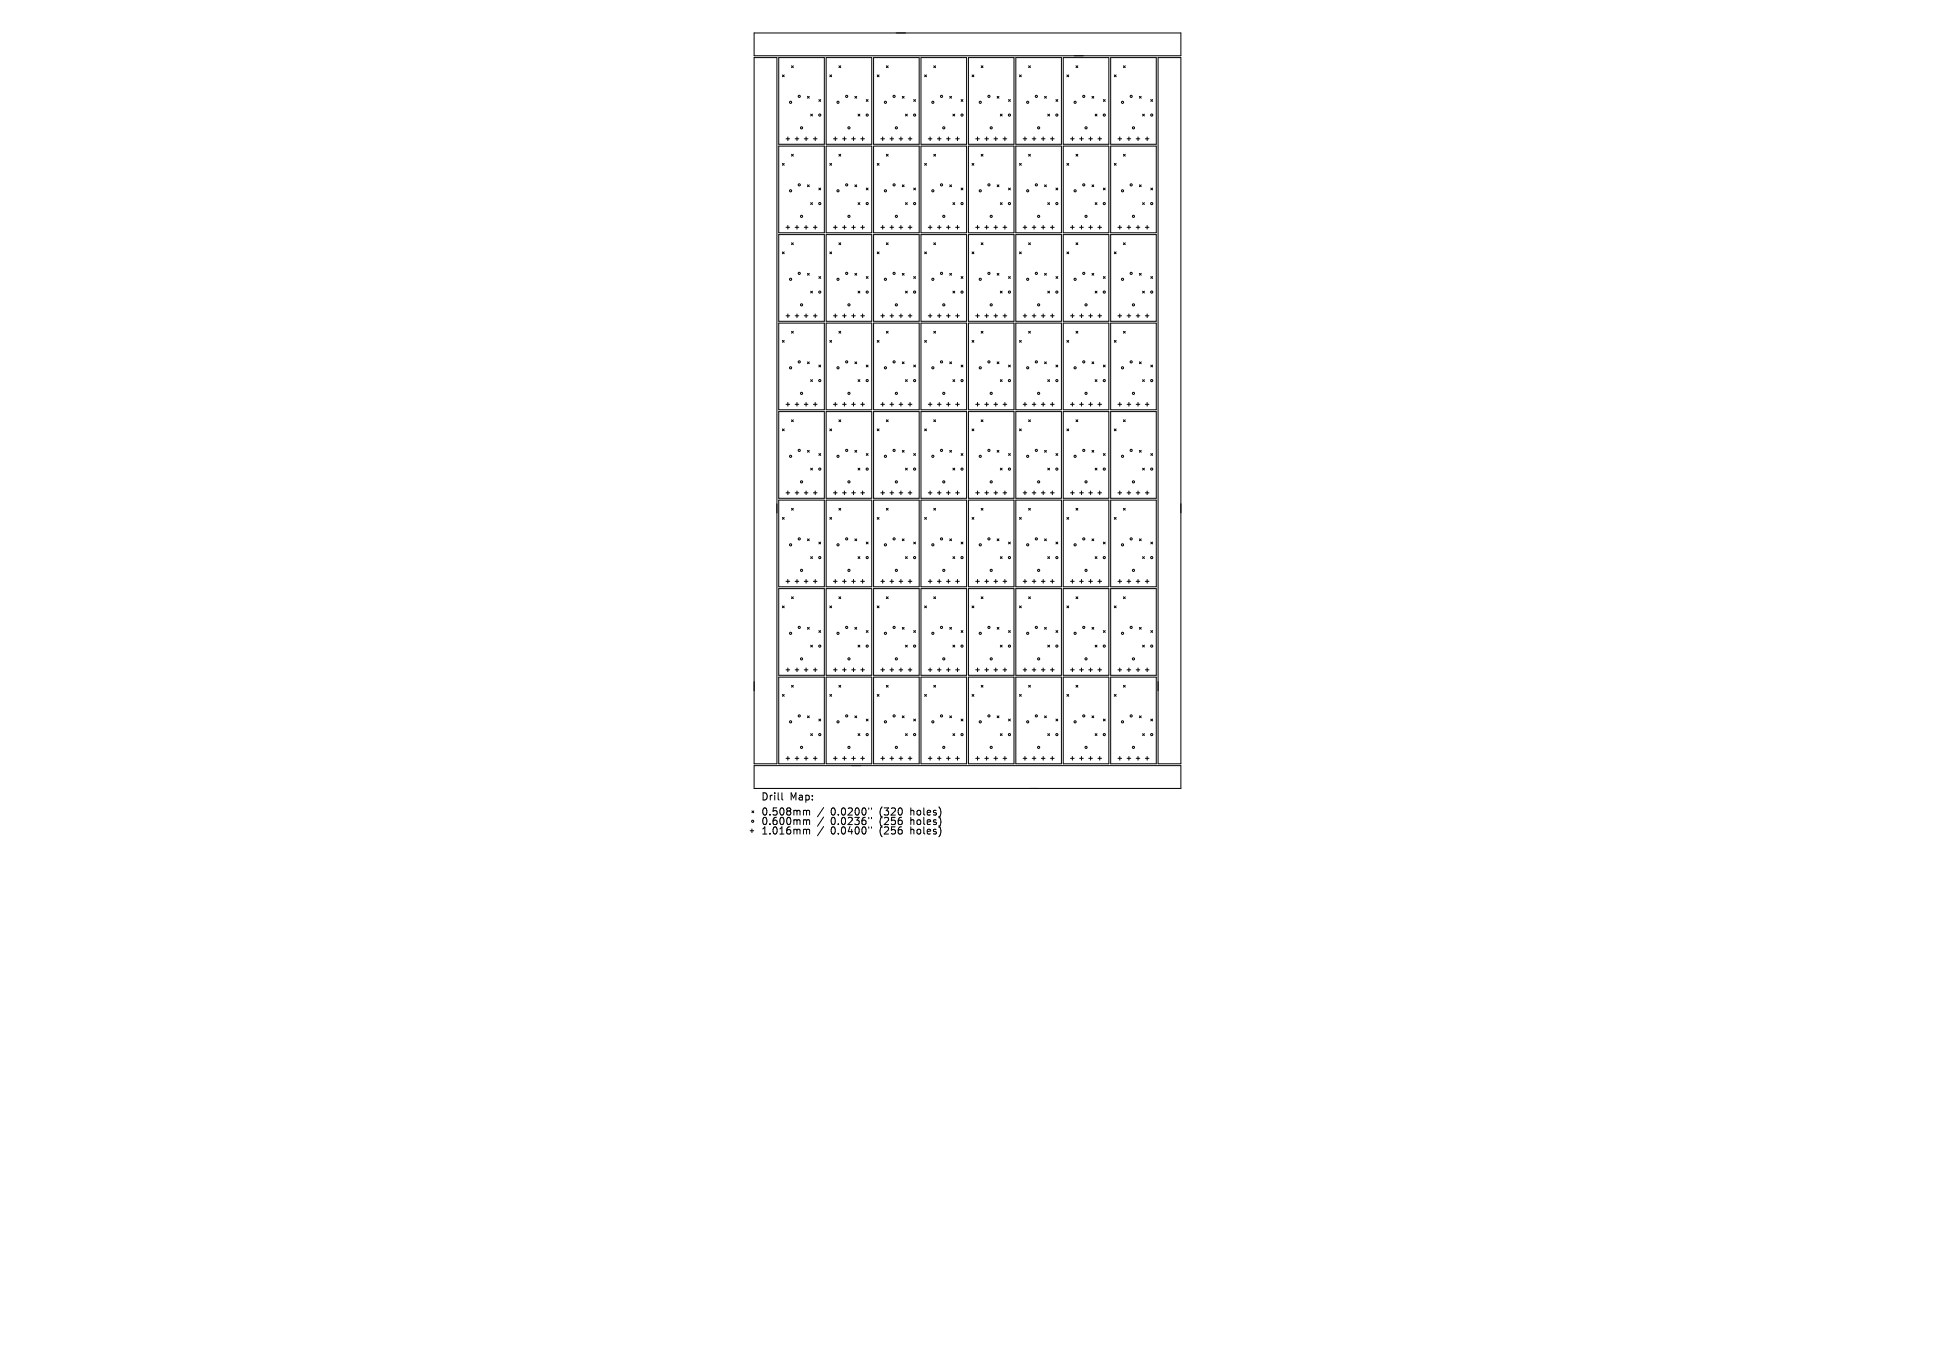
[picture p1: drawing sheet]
<svg xmlns="http://www.w3.org/2000/svg" width="297mm" height="210mm" viewBox="0 0 297 210" stroke-linecap="round" stroke-linejoin="round" font-family="sans-serif">
<defs><g id="words">
<g font-size="1.5">
<text x="116.8" y="122.9">Drill</text>
<text x="116.8" y="125.2">0.508mm</text>
<text x="121.2" y="122.9">Map:</text>
<text x="127.5" y="125.2">0.0200&quot;</text>
<text x="135.1" y="125.2">(320</text>
<text x="139.9" y="125.2">holes)</text>
<text x="116.8" y="126.7">0.600mm</text>
<text x="116.8" y="128.2">1.016mm</text>
<text x="127.5" y="126.7">0.0236&quot;</text>
<text x="127.5" y="128.2">0.0400&quot;</text>
<text x="135.1" y="126.7">(256</text>
<text x="135.1" y="128.2">(256</text>
<text x="139.9" y="126.7">holes)</text>
<text x="139.9" y="128.2">holes)</text>
</g>
</g></defs>
<g fill="none" stroke="#000" stroke-width=".15">
<path d="M115.7 8.8h3.5v108.4h-3.5zM115.7 5.1h65.6v3.5h-65.6zM119.5 8.8h7v13.3h-7zM120.1 11.5l.3 .3M120.4 11.5l-.3 .3M121.5 10.1l.3 .3M121.8 10.1l-.3 .3M123.9 14.8l.3 .3M124.2 14.8l-.3 .3M124.4 17.5l.3 .3M124.7 17.5l-.3 .3M125.7 15.3l.3 .3"/>
<path d="M126 15.3l-.3 .3M126.8 8.8h7v13.3h-7zM127.4 11.5l.2 .3M127.6 11.5l-.2 .3M128.8 10.1l.2 .3M129 10.1l-.2 .3M131.2 14.8l.3 .3M131.5 14.8l-.3 .3M131.7 17.5l.3 .3M132 17.5l-.3 .3M133 15.3l.2 .3M133.2 15.3l-.2 .3"/>
<path d="M134.1 8.8h7v13.3h-7zM134.6 11.5l.3 .3M134.9 11.5l-.3 .3M136 10.1l.3 .3M136.3 10.1l-.3 .3M138.5 14.8l.3 .3M138.8 14.8l-.3 .3M139 17.5l.3 .3M139.3 17.5l-.3 .3M140.2 15.3l.3 .3M140.5 15.3l-.3 .3M141.4 8.8h7v13.3h-7z"/>
<path d="M141.9 11.5l.3 .3M142.2 11.5l-.3 .3M143.3 10.1l.3 .3M143.6 10.1l-.3 .3M145.8 14.8l.3 .3M146.1 14.8l-.3 .3M146.3 17.5l.2 .3M146.5 17.5l-.2 .3M147.5 15.3l.3 .3M147.8 15.3l-.3 .3M148.6 8.8h7v13.3h-7zM149.2 11.5l.3 .3"/>
<path d="M149.5 11.5l-.3 .3M150.6 10.1l.3 .3M150.9 10.1l-.3 .3M153 14.8l.3 .3M153.3 14.8l-.3 .3M153.5 17.5l.3 .3M153.8 17.5l-.3 .3M154.8 15.3l.3 .3M155.1 15.3l-.3 .3M155.9 8.8h7v13.3h-7zM156.5 11.5l.3 .3M156.8 11.5l-.3 .3"/>
<path d="M157.9 10.1l.3 .3M158.2 10.1l-.3 .3M160.3 14.8l.3 .3M160.6 14.8l-.3 .3M160.8 17.5l.3 .3M161.1 17.5l-.3 .3M162.1 15.3l.3 .3M162.4 15.3l-.3 .3M163.2 8.8h7v13.3h-7zM163.8 11.5l.2 .3M164 11.5l-.2 .3M165.2 10.1l.2 .3"/>
<path d="M165.4 10.1l-.2 .3M167.6 14.8l.3 .3M167.9 14.8l-.3 .3M168.1 17.5l.3 .3M168.4 17.5l-.3 .3M169.4 15.3l.2 .3M169.6 15.3l-.2 .3M170.5 8.8h7v13.3h-7zM171 11.5l.3 .3M171.3 11.5l-.3 .3M172.4 10.1l.3 .3M172.7 10.1l-.3 .3"/>
<path d="M174.9 14.8l.3 .3M175.2 14.8l-.3 .3M175.4 17.5l.3 .3M175.7 17.5l-.3 .3M176.6 15.3l.3 .3M176.9 15.3l-.3 .3M177.8 8.8h3.5v108.4h-3.5zM119.5 36h7v13.3h-7zM119.5 22.4h7v13.3h-7zM120.1 25.1l.3 .3M120.1 38.6l.3 .3M120.4 25.1l-.3 .3"/>
<path d="M120.4 38.6l-.3 .3M120.6 21.3h.6M120.6 34.9h.6M120.9 21v.6M120.9 34.6v.5M121.5 23.7l.3 .3M121.5 37.2l.3 .3M121.8 23.7l-.3 .3M121.8 37.2l-.3 .3M122 21.3h.6M122 34.9h.6M122.3 21v.6"/>
<path d="M122.3 34.6v.5M123.4 21.3h.6M123.4 34.9h.6M123.7 21v.6M123.7 34.6v.5M123.9 28.4l.3 .2M124.2 28.4l-.3 .2M124.4 31.1l.3 .3M124.7 31.1l-.3 .3M124.8 21.3h.6M124.8 34.9h.6M125.1 21v.6"/>
<path d="M125.1 34.6v.5M125.7 28.9l.3 .2M126 28.9l-.3 .2M126.8 36h7v13.3h-7zM126.8 22.4h7v13.3h-7zM127.4 25.1l.2 .3M127.4 38.6l.2 .3M127.6 25.1l-.2 .3M127.6 38.6l-.2 .3M127.9 21.3h.6M127.9 34.9h.6M128.2 21v.6"/>
<path d="M128.2 34.6v.5M128.8 23.7l.2 .3M128.8 37.2l.2 .3M129 23.7l-.2 .3M129 37.2l-.2 .3M129.3 21.3h.6M129.3 34.9h.6M129.6 21v.6M129.6 34.6v.5M130.7 21.3h.6M130.7 34.9h.6M131 21v.6"/>
<path d="M131 34.6v.5M131.2 28.4l.3 .2M131.5 28.4l-.3 .2M131.7 31.1l.3 .3M132 31.1l-.3 .3M132.1 21.3h.6M132.1 34.9h.6M132.4 21v.6M132.4 34.6v.5M133 28.9l.2 .2M133.2 28.9l-.2 .2M134.1 36h7v13.3h-7z"/>
<path d="M134.1 22.4h7v13.3h-7zM134.6 25.1l.3 .3M134.6 38.6l.3 .3M134.9 25.1l-.3 .3M134.9 38.6l-.3 .3M135.2 21.3h.6M135.2 34.9h.6M135.5 21v.6M135.5 34.6v.5M136 23.7l.3 .3M136 37.2l.3 .3M136.3 23.7l-.3 .3"/>
<path d="M136.3 37.2l-.3 .3M136.6 21.3h.6M136.6 34.9h.6M136.9 21v.6M136.9 34.6v.5M138 21.3h.6M138 34.9h.6M138.3 21v.6M138.3 34.6v.5M138.5 28.4l.3 .2M138.8 28.4l-.3 .2M139 31.1l.3 .3"/>
<path d="M139.3 31.1l-.3 .3M139.4 21.3h.6M139.4 34.9h.6M139.7 21v.6M139.7 34.6v.5M140.2 28.9l.3 .2M140.5 28.9l-.3 .2M141.4 22.4h7v13.3h-7zM141.4 36h7v13.3h-7zM141.9 25.1l.3 .3M141.9 38.6l.3 .3M142.2 25.1l-.3 .3"/>
<path d="M142.2 38.6l-.3 .3M142.5 21.3h.5M142.5 34.9h.5M142.8 21v.6M142.8 34.6v.5M143.3 23.7l.3 .3M143.3 37.2l.3 .3M143.6 23.7l-.3 .3M143.6 37.2l-.3 .3M143.9 21.3h.5M143.9 34.9h.5M144.2 21v.6"/>
<path d="M144.2 34.6v.5M145.3 21.3h.5M145.3 34.9h.5M145.6 21v.6M145.6 34.6v.5M145.8 28.4l.3 .2M146.1 28.4l-.3 .2M146.3 31.1l.2 .3M146.5 31.1l-.2 .3M146.7 21.3h.5M146.7 34.9h.5M147 21v.6"/>
<path d="M147 34.6v.5M147.5 28.9l.3 .2M147.8 28.9l-.3 .2M148.6 36h7v13.3h-7zM148.6 22.4h7v13.3h-7zM149.2 25.1l.3 .3M149.2 38.6l.3 .3M149.5 25.1l-.3 .3M149.5 38.6l-.3 .3M149.8 21.3h.5M149.8 34.9h.5M150 21v.6"/>
<path d="M150 34.6v.5M150.6 23.7l.3 .3M150.6 37.2l.3 .3M150.9 23.7l-.3 .3M150.9 37.2l-.3 .3M151.2 21.3h.5M151.2 34.9h.5M151.4 21v.6M151.4 34.6v.5M152.6 21.3h.5M152.6 34.9h.5M152.8 21v.6"/>
<path d="M152.8 34.6v.5M153 28.4l.3 .2M153.3 28.4l-.3 .2M153.5 31.1l.3 .3M153.8 31.1l-.3 .3M154 21.3h.5M154 34.9h.5M154.2 21v.6M154.2 34.6v.5M154.8 28.9l.3 .2M155.1 28.9l-.3 .2M155.9 22.4h7v13.3h-7z"/>
<path d="M155.9 36h7v13.3h-7zM156.5 25.1l.3 .3M156.5 38.6l.3 .3M156.8 25.1l-.3 .3M156.8 38.6l-.3 .3M157 21.3h.6M157 34.9h.6M157.3 21v.6M157.3 34.6v.5M157.9 23.7l.3 .3M157.9 37.2l.3 .3M158.2 23.7l-.3 .3"/>
<path d="M158.2 37.2l-.3 .3M158.4 21.3h.6M158.4 34.9h.6M158.7 21v.6M158.7 34.6v.5M159.8 21.3h.6M159.8 34.9h.6M160.1 21v.6M160.1 34.6v.5M160.3 28.4l.3 .2M160.6 28.4l-.3 .2M160.8 31.1l.3 .3"/>
<path d="M161.1 31.1l-.3 .3M161.2 21.3h.6M161.2 34.9h.6M161.5 21v.6M161.5 34.6v.5M162.1 28.9l.3 .2M162.4 28.9l-.3 .2M163.2 36h7v13.3h-7zM163.2 22.4h7v13.3h-7zM163.8 25.1l.2 .3M163.8 38.6l.2 .3M164 25.1l-.2 .3"/>
<path d="M164 38.6l-.2 .3M164.3 21.3h.6M164.3 34.9h.6M164.6 21v.6M164.6 34.6v.5M165.2 23.7l.2 .3M165.2 37.2l.2 .3M165.4 23.7l-.2 .3M165.4 37.2l-.2 .3M165.7 21.3h.6M165.7 34.9h.6M166 21v.6"/>
<path d="M166 34.6v.5M167.1 21.3h.6M167.1 34.9h.6M167.4 21v.6M167.4 34.6v.5M167.6 28.4l.3 .2M167.9 28.4l-.3 .2M168.1 31.1l.3 .3M168.4 31.1l-.3 .3M168.5 21.3h.6M168.5 34.9h.6M168.8 21v.6"/>
<path d="M168.8 34.6v.5M169.4 28.9l.2 .2M169.6 28.9l-.2 .2M170.5 36h7v13.3h-7zM170.5 22.4h7v13.3h-7zM171 25.1l.3 .3M171 38.6l.3 .3M171.3 25.1l-.3 .3M171.3 38.6l-.3 .3M171.6 21.3h.6M171.6 34.9h.6M171.9 21v.6"/>
<path d="M171.9 34.6v.5M172.4 23.7l.3 .3M172.4 37.2l.3 .3M172.7 23.7l-.3 .3M172.7 37.2l-.3 .3M173 21.3h.6M173 34.9h.6M173.3 21v.6M173.3 34.6v.5M174.4 21.3h.6M174.4 34.9h.6M174.7 21v.6"/>
<path d="M174.7 34.6v.5M174.9 28.4l.3 .2M175.2 28.4l-.3 .2M175.4 31.1l.3 .3M175.7 31.1l-.3 .3M175.8 21.3h.6M175.8 34.9h.6M176.1 21v.6M176.1 34.6v.5M176.6 28.9l.3 .2M176.9 28.9l-.3 .2M119.5 49.6h7v13.3h-7z"/>
<path d="M120.1 52.2l.3 .3M120.4 52.2l-.3 .3M120.6 48.4h.6M120.9 48.2v.5M121.5 50.8l.3 .3M121.8 50.8l-.3 .3M122 48.4h.6M122.3 48.2v.5M123.4 48.4h.6M123.7 48.2v.5M123.9 41.9l.3 .3M123.9 55.5l.3 .3"/>
<path d="M124.2 41.9l-.3 .3M124.2 55.5l-.3 .3M124.4 44.7l.3 .2M124.4 58.2l.3 .3M124.7 44.7l-.3 .2M124.7 58.2l-.3 .3M124.8 48.4h.6M125.1 48.2v.5M125.7 42.4l.3 .3M125.7 56l.3 .3M126 42.4l-.3 .3M126 56l-.3 .3"/>
<path d="M126.8 49.6h7v13.3h-7zM127.4 52.2l.2 .3M127.6 52.2l-.2 .3M127.9 48.4h.6M128.2 48.2v.5M128.8 50.8l.2 .3M129 50.8l-.2 .3M129.3 48.4h.6M129.6 48.2v.5M130.7 48.4h.6M131 48.2v.5M131.2 41.9l.3 .3"/>
<path d="M131.2 55.5l.3 .3M131.5 41.9l-.3 .3M131.5 55.5l-.3 .3M131.7 44.7l.3 .2M131.7 58.2l.3 .3M132 44.7l-.3 .2M132 58.2l-.3 .3M132.1 48.4h.6M132.4 48.2v.5M133 42.4l.2 .3M133 56l.2 .3M133.2 42.4l-.2 .3"/>
<path d="M133.2 56l-.2 .3M134.1 49.6h7v13.3h-7zM134.6 52.2l.3 .3M134.9 52.2l-.3 .3M135.2 48.4h.6M135.5 48.2v.5M136 50.8l.3 .3M136.3 50.8l-.3 .3M136.6 48.4h.6M136.9 48.2v.5M138 48.4h.6M138.3 48.2v.5"/>
<path d="M138.5 41.9l.3 .3M138.5 55.5l.3 .3M138.8 41.9l-.3 .3M138.8 55.5l-.3 .3M139 44.7l.3 .2M139 58.2l.3 .3M139.3 44.7l-.3 .2M139.3 58.2l-.3 .3M139.4 48.4h.6M139.7 48.2v.5M140.2 42.4l.3 .3M140.2 56l.3 .3"/>
<path d="M140.5 42.4l-.3 .3M140.5 56l-.3 .3M141.4 49.6h7v13.3h-7zM141.9 52.2l.3 .3M142.2 52.2l-.3 .3M142.5 48.4h.5M142.8 48.2v.5M143.3 50.8l.3 .3M143.6 50.8l-.3 .3M143.9 48.4h.5M144.2 48.2v.5M145.3 48.4h.5"/>
<path d="M145.6 48.2v.5M145.8 41.9l.3 .3M145.8 55.5l.3 .3M146.1 41.9l-.3 .3M146.1 55.5l-.3 .3M146.3 44.7l.2 .2M146.3 58.2l.2 .3M146.5 44.7l-.2 .2M146.5 58.2l-.2 .3M146.7 48.4h.5M147 48.2v.5M147.5 42.4l.3 .3"/>
<path d="M147.5 56l.3 .3M147.8 42.4l-.3 .3M147.8 56l-.3 .3M148.6 49.6h7v13.3h-7zM149.2 52.2l.3 .3M149.5 52.2l-.3 .3M149.8 48.4h.5M150 48.2v.5M150.6 50.8l.3 .3M150.9 50.8l-.3 .3M151.2 48.4h.5M151.4 48.2v.5"/>
<path d="M152.6 48.4h.5M152.8 48.2v.5M153 41.9l.3 .3M153 55.5l.3 .3M153.3 41.9l-.3 .3M153.3 55.5l-.3 .3M153.5 44.7l.3 .2M153.5 58.2l.3 .3M153.8 44.7l-.3 .2M153.8 58.2l-.3 .3M154 48.4h.5M154.2 48.2v.5"/>
<path d="M154.8 42.4l.3 .3M154.8 56l.3 .3M155.1 42.4l-.3 .3M155.1 56l-.3 .3M155.9 49.6h7v13.3h-7zM156.5 52.2l.3 .3M156.8 52.2l-.3 .3M157 48.4h.6M157.3 48.2v.5M157.9 50.8l.3 .3M158.2 50.8l-.3 .3M158.4 48.4h.6"/>
<path d="M158.7 48.2v.5M159.8 48.4h.6M160.1 48.2v.5M160.3 41.9l.3 .3M160.3 55.5l.3 .3M160.6 41.9l-.3 .3M160.6 55.5l-.3 .3M160.8 44.7l.3 .2M160.8 58.2l.3 .3M161.1 44.7l-.3 .2M161.1 58.2l-.3 .3M161.2 48.4h.6"/>
<path d="M161.5 48.2v.5M162.1 42.4l.3 .3M162.1 56l.3 .3M162.4 42.4l-.3 .3M162.4 56l-.3 .3M163.2 49.6h7v13.3h-7zM163.8 52.2l.2 .3M164 52.2l-.2 .3M164.3 48.4h.6M164.6 48.2v.5M165.2 50.8l.2 .3M165.4 50.8l-.2 .3"/>
<path d="M165.7 48.4h.6M166 48.2v.5M167.1 48.4h.6M167.4 48.2v.5M167.6 41.9l.3 .3M167.6 55.5l.3 .3M167.9 41.9l-.3 .3M167.9 55.5l-.3 .3M168.1 44.7l.3 .2M168.1 58.2l.3 .3M168.4 44.7l-.3 .2M168.4 58.2l-.3 .3"/>
<path d="M168.5 48.4h.6M168.8 48.2v.5M169.4 42.4l.2 .3M169.4 56l.2 .3M169.6 42.4l-.2 .3M169.6 56l-.2 .3M170.5 49.6h7v13.3h-7zM171 52.2l.3 .3M171.3 52.2l-.3 .3M171.6 48.4h.6M171.9 48.2v.5M172.4 50.8l.3 .3"/>
<path d="M172.7 50.8l-.3 .3M173 48.4h.6M173.3 48.2v.5M174.4 48.4h.6M174.7 48.2v.5M174.9 41.9l.3 .3M174.9 55.5l.3 .3M175.2 41.9l-.3 .3M175.2 55.5l-.3 .3M175.4 44.7l.3 .2M175.4 58.2l.3 .3M175.7 44.7l-.3 .2"/>
<path d="M175.7 58.2l-.3 .3M175.8 48.4h.6M176.1 48.2v.5M176.6 42.4l.3 .3M176.6 56l.3 .3M176.9 42.4l-.3 .3M176.9 56l-.3 .3M119.5 63.1h7v13.3h-7zM119.5 76.7h7v13.3h-7zM120.1 65.8l.3 .3M120.1 79.4l.3 .3M120.4 65.8l-.3 .3"/>
<path d="M120.4 79.4l-.3 .3M120.6 62h.6M120.6 75.6h.6M120.9 61.7v.6M120.9 75.3v.6M121.5 64.4l.3 .3M121.5 78l.3 .3M121.8 64.4l-.3 .3M121.8 78l-.3 .3M122 62h.6M122 75.6h.6M122.3 61.7v.6"/>
<path d="M122.3 75.3v.6M123.4 62h.6M123.4 75.6h.6M123.7 61.7v.6M123.7 75.3v.6M123.9 69.1l.3 .3M124.2 69.1l-.3 .3M124.4 71.8l.3 .3M124.7 71.8l-.3 .3M124.8 62h.6M124.8 75.6h.6M125.1 61.7v.6"/>
<path d="M125.1 75.3v.6M125.7 69.6l.3 .3M126 69.6l-.3 .3M126.8 63.1h7v13.3h-7zM126.8 76.7h7v13.3h-7zM127.4 65.8l.2 .3M127.4 79.4l.2 .3M127.6 65.8l-.2 .3M127.6 79.4l-.2 .3M127.9 62h.6M127.9 75.6h.6M128.2 61.7v.6"/>
<path d="M128.2 75.3v.6M128.8 64.4l.2 .3M128.8 78l.2 .3M129 64.4l-.2 .3M129 78l-.2 .3M129.3 62h.6M129.3 75.6h.6M129.6 61.7v.6M129.6 75.3v.6M130.7 62h.6M130.7 75.6h.6M131 61.7v.6"/>
<path d="M131 75.3v.6M131.2 69.1l.3 .3M131.5 69.1l-.3 .3M131.7 71.8l.3 .3M132 71.8l-.3 .3M132.1 62h.6M132.1 75.6h.6M132.4 61.7v.6M132.4 75.3v.6M133 69.6l.2 .3M133.2 69.6l-.2 .3M134.1 63.1h7v13.3h-7z"/>
<path d="M134.1 76.7h7v13.3h-7zM134.6 65.8l.3 .3M134.6 79.4l.3 .3M134.9 65.8l-.3 .3M134.9 79.4l-.3 .3M135.2 62h.6M135.2 75.6h.6M135.5 61.7v.6M135.5 75.3v.6M136 64.4l.3 .3M136 78l.3 .3M136.3 64.4l-.3 .3"/>
<path d="M136.3 78l-.3 .3M136.6 62h.6M136.6 75.6h.6M136.9 61.7v.6M136.9 75.3v.6M138 62h.6M138 75.6h.6M138.3 61.7v.6M138.3 75.3v.6M138.5 69.1l.3 .3M138.8 69.1l-.3 .3M139 71.8l.3 .3"/>
<path d="M139.3 71.8l-.3 .3M139.4 62h.6M139.4 75.6h.6M139.7 61.7v.6M139.7 75.3v.6M140.2 69.6l.3 .3M140.5 69.6l-.3 .3M141.4 63.1h7v13.3h-7zM141.4 76.7h7v13.3h-7zM141.9 65.8l.3 .3M141.9 79.4l.3 .3M142.2 65.8l-.3 .3"/>
<path d="M142.2 79.4l-.3 .3M142.5 62h.5M142.5 75.6h.5M142.8 61.7v.6M142.8 75.3v.6M143.3 64.4l.3 .3M143.3 78l.3 .3M143.6 64.4l-.3 .3M143.6 78l-.3 .3M143.9 62h.5M143.9 75.6h.5M144.2 61.7v.6"/>
<path d="M144.2 75.3v.6M145.3 62h.5M145.3 75.6h.5M145.6 61.7v.6M145.6 75.3v.6M145.8 69.1l.3 .3M146.1 69.1l-.3 .3M146.3 71.8l.2 .3M146.5 71.8l-.2 .3M146.7 62h.5M146.7 75.6h.5M147 61.7v.6"/>
<path d="M147 75.3v.6M147.5 69.6l.3 .3M147.8 69.6l-.3 .3M148.6 63.1h7v13.3h-7zM148.6 76.7h7v13.3h-7zM149.2 65.8l.3 .3M149.2 79.4l.3 .3M149.5 65.8l-.3 .3M149.5 79.4l-.3 .3M149.8 62h.5M149.8 75.6h.5M150 61.7v.6"/>
<path d="M150 75.3v.6M150.6 64.4l.3 .3M150.6 78l.3 .3M150.9 64.4l-.3 .3M150.9 78l-.3 .3M151.2 62h.5M151.2 75.6h.5M151.4 61.7v.6M151.4 75.3v.6M152.6 62h.5M152.6 75.6h.5M152.8 61.7v.6"/>
<path d="M152.8 75.3v.6M153 69.1l.3 .3M153.3 69.1l-.3 .3M153.5 71.8l.3 .3M153.8 71.8l-.3 .3M154 62h.5M154 75.6h.5M154.2 61.7v.6M154.2 75.3v.6M154.8 69.6l.3 .3M155.1 69.6l-.3 .3M155.9 63.1h7v13.3h-7z"/>
<path d="M155.9 76.7h7v13.3h-7zM156.5 65.8l.3 .3M156.5 79.4l.3 .3M156.8 65.8l-.3 .3M156.8 79.4l-.3 .3M157 62h.6M157 75.6h.6M157.3 61.7v.6M157.3 75.3v.6M157.9 64.4l.3 .3M157.9 78l.3 .3M158.2 64.4l-.3 .3"/>
<path d="M158.2 78l-.3 .3M158.4 62h.6M158.4 75.6h.6M158.7 61.7v.6M158.7 75.3v.6M159.8 62h.6M159.8 75.6h.6M160.1 61.7v.6M160.1 75.3v.6M160.3 69.1l.3 .3M160.6 69.1l-.3 .3M160.8 71.8l.3 .3"/>
<path d="M161.1 71.8l-.3 .3M161.2 62h.6M161.2 75.6h.6M161.5 61.7v.6M161.5 75.3v.6M162.1 69.6l.3 .3M162.4 69.6l-.3 .3M163.2 63.1h7v13.3h-7zM163.2 76.7h7v13.3h-7zM163.8 65.8l.2 .3M163.8 79.4l.2 .3M164 65.8l-.2 .3"/>
<path d="M164 79.4l-.2 .3M164.3 62h.6M164.3 75.6h.6M164.6 61.7v.6M164.6 75.3v.6M165.2 64.4l.2 .3M165.2 78l.2 .3M165.4 64.4l-.2 .3M165.4 78l-.2 .3M165.7 62h.6M165.7 75.6h.6M166 61.7v.6"/>
<path d="M166 75.3v.6M167.1 62h.6M167.1 75.6h.6M167.4 61.7v.6M167.4 75.3v.6M167.6 69.1l.3 .3M167.9 69.1l-.3 .3M168.1 71.8l.3 .3M168.4 71.8l-.3 .3M168.5 62h.6M168.5 75.6h.6M168.8 61.7v.6"/>
<path d="M168.8 75.3v.6M169.4 69.6l.2 .3M169.6 69.6l-.2 .3M170.5 63.1h7v13.3h-7zM170.5 76.7h7v13.3h-7zM171 65.8l.3 .3M171 79.4l.3 .3M171.3 65.8l-.3 .3M171.3 79.4l-.3 .3M171.6 62h.6M171.6 75.6h.6M171.9 61.7v.6"/>
<path d="M171.9 75.3v.6M172.4 64.4l.3 .3M172.4 78l.3 .3M172.7 64.4l-.3 .3M172.7 78l-.3 .3M173 62h.6M173 75.6h.6M173.3 61.7v.6M173.3 75.3v.6M174.4 62h.6M174.4 75.6h.6M174.7 61.7v.6"/>
<path d="M174.7 75.3v.6M174.9 69.1l.3 .3M175.2 69.1l-.3 .3M175.4 71.8l.3 .3M175.7 71.8l-.3 .3M175.8 62h.6M175.8 75.6h.6M176.1 61.7v.6M176.1 75.3v.6M176.6 69.6l.3 .3M176.9 69.6l-.3 .3M119.5 90.3h7v13.3h-7z"/>
<path d="M120.1 93l.3 .2M120.4 93l-.3 .2M120.6 89.2h.6M120.9 88.9v.6M121.5 91.6l.3 .2M121.8 91.6l-.3 .2M122 89.2h.6M122.3 88.9v.6M123.4 89.2h.6M123.7 88.9v.6M123.9 82.7l.3 .2M123.9 96.2l.3 .3"/>
<path d="M124.2 82.7l-.3 .2M124.2 96.2l-.3 .3M124.4 85.4l.3 .3M124.4 99l.3 .3M124.7 85.4l-.3 .3M124.7 99l-.3 .3M124.8 89.2h.6M125.1 88.9v.6M125.7 83.2l.3 .2M125.7 96.7l.3 .3M126 83.2l-.3 .2M126 96.7l-.3 .3"/>
<path d="M126.8 90.3h7v13.3h-7zM127.4 93l.2 .2M127.6 93l-.2 .2M127.9 89.2h.6M128.2 88.9v.6M128.8 91.6l.2 .2M129 91.6l-.2 .2M129.3 89.2h.6M129.6 88.9v.6M130.7 89.2h.6M131 88.9v.6M131.2 82.7l.3 .2"/>
<path d="M131.2 96.2l.3 .3M131.5 82.7l-.3 .2M131.5 96.2l-.3 .3M131.7 85.4l.3 .3M131.7 99l.3 .3M132 85.4l-.3 .3M132 99l-.3 .3M132.1 89.2h.6M132.4 88.9v.6M133 83.2l.2 .2M133 96.7l.2 .3M133.2 83.2l-.2 .2"/>
<path d="M133.2 96.7l-.2 .3M134.1 90.3h7v13.3h-7zM134.6 93l.3 .2M134.9 93l-.3 .2M135.2 89.2h.6M135.5 88.9v.6M136 91.6l.3 .2M136.3 91.6l-.3 .2M136.6 89.2h.6M136.9 88.9v.6M138 89.2h.6M138.3 88.9v.6"/>
<path d="M138.5 82.7l.3 .2M138.5 96.2l.3 .3M138.8 82.7l-.3 .2M138.8 96.2l-.3 .3M139 85.4l.3 .3M139 99l.3 .3M139.3 85.4l-.3 .3M139.3 99l-.3 .3M139.4 89.2h.6M139.7 88.9v.6M140.2 83.2l.3 .2M140.2 96.7l.3 .3"/>
<path d="M140.5 83.2l-.3 .2M140.5 96.7l-.3 .3M141.4 90.3h7v13.3h-7zM141.9 93l.3 .2M142.2 93l-.3 .2M142.5 89.2h.5M142.8 88.9v.6M143.3 91.6l.3 .2M143.6 91.6l-.3 .2M143.9 89.2h.5M144.2 88.9v.6M145.3 89.2h.5"/>
<path d="M145.6 88.9v.6M145.8 82.7l.3 .2M145.8 96.2l.3 .3M146.1 82.7l-.3 .2M146.1 96.2l-.3 .3M146.3 85.4l.2 .3M146.3 99l.2 .3M146.5 85.4l-.2 .3M146.5 99l-.2 .3M146.7 89.2h.5M147 88.9v.6M147.5 83.2l.3 .2"/>
<path d="M147.5 96.7l.3 .3M147.8 83.2l-.3 .2M147.8 96.7l-.3 .3M148.6 90.3h7v13.3h-7zM149.2 93l.3 .2M149.5 93l-.3 .2M149.8 89.2h.5M150 88.9v.6M150.6 91.6l.3 .2M150.9 91.6l-.3 .2M151.2 89.2h.5M151.4 88.9v.6"/>
<path d="M152.6 89.2h.5M152.8 88.9v.6M153 82.7l.3 .2M153 96.2l.3 .3M153.3 82.7l-.3 .2M153.3 96.2l-.3 .3M153.5 85.4l.3 .3M153.5 99l.3 .3M153.8 85.4l-.3 .3M153.8 99l-.3 .3M154 89.2h.5M154.2 88.9v.6"/>
<path d="M154.8 96.7l.3 .3M154.8 83.2l.3 .2M155.1 83.2l-.3 .2M155.1 96.7l-.3 .3M155.9 90.3h7v13.3h-7zM156.5 93l.3 .2M156.8 93l-.3 .2M157 89.2h.6M157.3 88.9v.6M157.9 91.6l.3 .2M158.2 91.6l-.3 .2M158.4 89.2h.6"/>
<path d="M158.7 88.9v.6M159.8 89.2h.6M160.1 88.9v.6M160.3 82.7l.3 .2M160.3 96.2l.3 .3M160.6 82.7l-.3 .2M160.6 96.2l-.3 .3M160.8 85.4l.3 .3M160.8 99l.3 .3M161.1 85.4l-.3 .3M161.1 99l-.3 .3M161.2 89.2h.6"/>
<path d="M161.5 88.9v.6M162.1 83.2l.3 .2M162.1 96.7l.3 .3M162.4 96.7l-.3 .3M162.4 83.2l-.3 .2M163.2 90.3h7v13.3h-7zM163.8 93l.2 .2M164 93l-.2 .2M164.3 89.2h.6M164.6 88.9v.6M165.2 91.6l.2 .2M165.4 91.6l-.2 .2"/>
<path d="M165.7 89.2h.6M166 88.9v.6M167.1 89.2h.6M167.4 88.9v.6M167.6 82.7l.3 .2M167.6 96.2l.3 .3M167.9 82.7l-.3 .2M167.9 96.2l-.3 .3M168.1 85.4l.3 .3M168.1 99l.3 .3M168.4 85.4l-.3 .3M168.4 99l-.3 .3"/>
<path d="M168.5 89.2h.6M168.8 88.9v.6M169.4 83.2l.2 .2M169.4 96.7l.2 .3M169.6 83.2l-.2 .2M169.6 96.7l-.2 .3M170.5 90.3h7v13.3h-7zM171 93l.3 .2M171.3 93l-.3 .2M171.6 89.2h.6M171.9 88.9v.6M172.4 91.6l.3 .2"/>
<path d="M172.7 91.6l-.3 .2M173 89.2h.6M173.3 88.9v.6M174.4 89.2h.6M174.7 88.9v.6M174.9 82.7l.3 .2M174.9 96.2l.3 .3M175.2 82.7l-.3 .2M175.2 96.2l-.3 .3M175.4 85.4l.3 .3M175.4 99l.3 .3M175.7 85.4l-.3 .3"/>
<path d="M175.7 99l-.3 .3M175.8 89.2h.6M176.1 88.9v.6M176.6 83.2l.3 .2M176.6 96.7l.3 .3M176.9 83.2l-.3 .2M176.9 96.7l-.3 .3M115.7 117.4h65.6v3.5h-65.6zM119.5 103.9h7v13.3h-7zM120.1 106.5l.3 .3M120.4 106.5l-.3 .3M120.6 102.8h.6"/>
<path d="M120.6 116.3h.6M120.9 102.5v.5M120.9 116v.6M121.5 105.1l.3 .3M121.8 105.1l-.3 .3M122 102.8h.6M122 116.3h.6M122.3 102.5v.5M122.3 116v.6M123.4 102.8h.6M123.4 116.3h.6M123.7 102.5v.5"/>
<path d="M123.7 116v.6M123.9 109.8l.3 .3M124.2 109.8l-.3 .3M124.4 112.6l.3 .2M124.7 112.6l-.3 .2M124.8 102.8h.6M124.8 116.3h.6M125.1 102.5v.5M125.1 116v.6M125.7 110.3l.3 .3M126 110.3l-.3 .3M126.8 103.9h7v13.3h-7z"/>
<path d="M127.4 106.5l.2 .3M127.6 106.5l-.2 .3M127.9 102.8h.6M127.9 116.3h.6M128.2 102.5v.5M128.2 116v.6M128.8 105.1l.2 .3M129 105.1l-.2 .3M129.3 102.8h.6M129.3 116.3h.6M129.6 102.5v.5M129.6 116v.6"/>
<path d="M130.7 102.8h.6M130.7 116.3h.6M131 102.5v.5M131 116v.6M131.2 109.8l.3 .3M131.5 109.8l-.3 .3M131.7 112.6l.3 .2M132 112.6l-.3 .2M132.1 102.8h.6M132.1 116.3h.6M132.4 102.5v.5M132.4 116v.6"/>
<path d="M133 110.3l.2 .3M133.2 110.3l-.2 .3M134.1 103.9h7v13.3h-7zM134.6 106.5l.3 .3M134.9 106.5l-.3 .3M135.2 102.8h.6M135.2 116.3h.6M135.5 102.5v.5M135.5 116v.6M136 105.1l.3 .3M136.3 105.1l-.3 .3M136.6 102.8h.6"/>
<path d="M136.6 116.3h.6M136.9 102.5v.5M136.9 116v.6M138 102.8h.6M138 116.3h.6M138.3 102.5v.5M138.3 116v.6M138.5 109.8l.3 .3M138.8 109.8l-.3 .3M139 112.6l.3 .2M139.3 112.6l-.3 .2M139.4 102.8h.6"/>
<path d="M139.4 116.3h.6M139.7 102.5v.5M139.7 116v.6M140.2 110.3l.3 .3M140.5 110.3l-.3 .3M141.4 103.9h7v13.3h-7zM141.9 106.5l.3 .3M142.2 106.5l-.3 .3M142.5 102.8h.5M142.5 116.3h.5M142.8 102.5v.5M142.8 116v.6"/>
<path d="M143.3 105.1l.3 .3M143.6 105.1l-.3 .3M143.9 102.8h.5M143.9 116.3h.5M144.2 102.5v.5M144.2 116v.6M145.3 102.8h.5M145.3 116.3h.5M145.6 102.5v.5M145.6 116v.6M145.8 109.8l.3 .3M146.1 109.8l-.3 .3"/>
<path d="M146.3 112.6l.2 .2M146.5 112.6l-.2 .2M146.7 102.8h.5M146.7 116.3h.5M147 102.5v.5M147 116v.6M147.5 110.3l.3 .3M147.8 110.3l-.3 .3M148.6 103.9h7v13.3h-7zM149.2 106.5l.3 .3M149.5 106.5l-.3 .3M149.8 102.8h.5"/>
<path d="M149.8 116.3h.5M150 102.5v.5M150 116v.6M150.6 105.1l.3 .3M150.9 105.1l-.3 .3M151.2 102.8h.5M151.2 116.3h.5M151.4 102.5v.5M151.4 116v.6M152.6 102.8h.5M152.6 116.3h.5M152.8 102.5v.5"/>
<path d="M152.8 116v.6M153 109.8l.3 .3M153.3 109.8l-.3 .3M153.5 112.6l.3 .2M153.8 112.6l-.3 .2M154 102.8h.5M154 116.3h.5M154.2 102.5v.5M154.2 116v.6M154.8 110.3l.3 .3M155.1 110.3l-.3 .3M155.9 103.9h7v13.3h-7z"/>
<path d="M156.5 106.5l.3 .3M156.8 106.5l-.3 .3M157 102.8h.6M157 116.3h.6M157.3 102.5v.5M157.3 116v.6M157.9 105.1l.3 .3M158.2 105.1l-.3 .3M158.4 102.8h.6M158.4 116.3h.6M158.7 102.5v.5M158.7 116v.6"/>
<path d="M159.8 102.8h.6M159.8 116.3h.6M160.1 102.5v.5M160.1 116v.6M160.3 109.8l.3 .3M160.6 109.8l-.3 .3M160.8 112.6l.3 .2M161.1 112.6l-.3 .2M161.2 102.8h.6M161.2 116.3h.6M161.5 102.5v.5M161.5 116v.6"/>
<path d="M162.1 110.3l.3 .3M162.4 110.3l-.3 .3M163.2 103.9h7v13.3h-7zM163.8 106.5l.2 .3M164 106.5l-.2 .3M164.3 102.8h.6M164.3 116.3h.6M164.6 102.5v.5M164.6 116v.6M165.2 105.1l.2 .3M165.4 105.1l-.2 .3M165.7 102.8h.6"/>
<path d="M165.7 116.3h.6M166 102.5v.5M166 116v.6M167.1 102.8h.6M167.1 116.3h.6M167.4 102.5v.5M167.4 116v.6M167.6 109.8l.3 .3M167.9 109.8l-.3 .3M168.1 112.6l.3 .2M168.4 112.6l-.3 .2M168.5 102.8h.6"/>
<path d="M168.5 116.3h.6M168.8 102.5v.5M168.8 116v.6M169.4 110.3l.2 .3M169.6 110.3l-.2 .3M170.5 103.9h7v13.3h-7zM171 106.5l.3 .3M171.3 106.5l-.3 .3M171.6 102.8h.6M171.6 116.3h.6M171.9 102.5v.5M171.9 116v.6"/>
<path d="M172.4 105.1l.3 .3M172.7 105.1l-.3 .3M173 102.8h.6M173 116.3h.6M173.3 102.5v.5M173.3 116v.6M174.4 102.8h.6M174.4 116.3h.6M174.7 102.5v.5M174.7 116v.6M174.9 109.8l.3 .3M175.2 109.8l-.3 .3"/>
<path d="M175.4 112.6l.3 .2M175.7 112.6l-.3 .2M175.8 102.8h.6M175.8 116.3h.6M176.1 102.5v.5M176.1 116v.6M176.6 110.3l.3 .3M176.9 110.3l-.3 .3M115.1 127.4h.6M115.4 124.4l.3 .3M115.4 127.2v.5M115.7 124.4l-.3 .3"/>
<path d="M120 121.6v1l.2 .1M123.5 124.3l.3 .2M123.5 125.8l.3 .1M123.5 127.2l.3 .2M123.8 124.5l.2-.2 .2 .1 .1 .6M123.8 124.5v.5M123.8 125.9v.6M123.8 127.4v.5M123.8 125.9l.2-.1h.2l.1 .7M123.8 127.4l.2-.2 .2 .1 .1 .6M126.4 123.9l-.9 1.4M126.4 125.3l-.9 1.5"/>
<path d="M126.4 126.8l-.9 1.4M133.3 123.9v.2M133.3 125.4v.2M133.3 126.8v.3M133.8 123.9v.2M133.8 125.4v.2M133.8 126.8v.3"/>
<circle cx="121.3" cy="15.7" r=".17"/>
<circle cx="122.7" cy="14.8" r=".17"/>
<circle cx="123" cy="19.6" r=".17"/>
<circle cx="125.8" cy="17.7" r=".17"/>
<circle cx="128.6" cy="15.7" r=".17"/>
<circle cx="130" cy="14.8" r=".17"/>
<circle cx="130.3" cy="19.6" r=".17"/>
<circle cx="133.1" cy="17.7" r=".17"/>
<circle cx="135.9" cy="15.7" r=".17"/>
<circle cx="137.2" cy="14.8" r=".17"/>
<circle cx="137.6" cy="19.6" r=".17"/>
<circle cx="140.4" cy="17.7" r=".17"/>
<circle cx="143.2" cy="15.7" r=".17"/>
<circle cx="144.5" cy="14.8" r=".17"/>
<circle cx="144.9" cy="19.6" r=".17"/>
<circle cx="147.7" cy="17.7" r=".17"/>
<circle cx="150.5" cy="15.7" r=".17"/>
<circle cx="151.8" cy="14.8" r=".17"/>
<circle cx="152.1" cy="19.6" r=".17"/>
<circle cx="154.9" cy="17.7" r=".17"/>
<circle cx="157.7" cy="15.7" r=".17"/>
<circle cx="159.1" cy="14.8" r=".17"/>
<circle cx="159.4" cy="19.6" r=".17"/>
<circle cx="162.2" cy="17.7" r=".17"/>
<circle cx="165" cy="15.7" r=".17"/>
<circle cx="166.3" cy="14.8" r=".17"/>
<circle cx="166.7" cy="19.6" r=".17"/>
<circle cx="169.5" cy="17.7" r=".17"/>
<circle cx="172.3" cy="15.7" r=".17"/>
<circle cx="173.6" cy="14.8" r=".17"/>
<circle cx="174" cy="19.6" r=".17"/>
<circle cx="176.8" cy="17.7" r=".17"/>
<circle cx="121.3" cy="29.3" r=".17"/>
<circle cx="122.7" cy="28.4" r=".17"/>
<circle cx="123" cy="33.2" r=".17"/>
<circle cx="125.8" cy="31.2" r=".17"/>
<circle cx="128.6" cy="29.3" r=".17"/>
<circle cx="130" cy="28.4" r=".17"/>
<circle cx="130.3" cy="33.2" r=".17"/>
<circle cx="133.1" cy="31.2" r=".17"/>
<circle cx="135.9" cy="29.3" r=".17"/>
<circle cx="137.2" cy="28.4" r=".17"/>
<circle cx="137.6" cy="33.2" r=".17"/>
<circle cx="140.4" cy="31.2" r=".17"/>
<circle cx="143.2" cy="29.3" r=".17"/>
<circle cx="144.5" cy="28.4" r=".17"/>
<circle cx="144.9" cy="33.2" r=".17"/>
<circle cx="147.7" cy="31.2" r=".17"/>
<circle cx="150.5" cy="29.3" r=".17"/>
<circle cx="151.8" cy="28.4" r=".17"/>
<circle cx="152.1" cy="33.2" r=".17"/>
<circle cx="154.9" cy="31.2" r=".17"/>
<circle cx="157.7" cy="29.3" r=".17"/>
<circle cx="159.1" cy="28.4" r=".17"/>
<circle cx="159.4" cy="33.2" r=".17"/>
<circle cx="162.2" cy="31.2" r=".17"/>
<circle cx="165" cy="29.3" r=".17"/>
<circle cx="166.3" cy="28.4" r=".17"/>
<circle cx="166.7" cy="33.2" r=".17"/>
<circle cx="169.5" cy="31.2" r=".17"/>
<circle cx="172.3" cy="29.3" r=".17"/>
<circle cx="173.6" cy="28.4" r=".17"/>
<circle cx="174" cy="33.2" r=".17"/>
<circle cx="176.8" cy="31.2" r=".17"/>
<circle cx="121.3" cy="56.4" r=".17"/>
<circle cx="121.3" cy="42.8" r=".17"/>
<circle cx="122.7" cy="41.9" r=".17"/>
<circle cx="122.7" cy="55.5" r=".17"/>
<circle cx="123" cy="46.8" r=".17"/>
<circle cx="125.8" cy="58.4" r=".17"/>
<circle cx="125.8" cy="44.8" r=".17"/>
<circle cx="128.6" cy="56.4" r=".17"/>
<circle cx="128.6" cy="42.8" r=".17"/>
<circle cx="130" cy="41.9" r=".17"/>
<circle cx="130" cy="55.5" r=".17"/>
<circle cx="130.3" cy="46.8" r=".17"/>
<circle cx="133.1" cy="58.4" r=".17"/>
<circle cx="133.1" cy="44.8" r=".17"/>
<circle cx="135.9" cy="56.4" r=".17"/>
<circle cx="135.9" cy="42.8" r=".17"/>
<circle cx="137.2" cy="41.9" r=".17"/>
<circle cx="137.2" cy="55.5" r=".17"/>
<circle cx="137.6" cy="46.8" r=".17"/>
<circle cx="140.4" cy="58.4" r=".17"/>
<circle cx="140.4" cy="44.8" r=".17"/>
<circle cx="143.2" cy="56.4" r=".17"/>
<circle cx="143.2" cy="42.8" r=".17"/>
<circle cx="144.5" cy="41.9" r=".17"/>
<circle cx="144.5" cy="55.5" r=".17"/>
<circle cx="144.9" cy="46.8" r=".17"/>
<circle cx="147.7" cy="58.4" r=".17"/>
<circle cx="147.7" cy="44.8" r=".17"/>
<circle cx="150.5" cy="56.4" r=".17"/>
<circle cx="150.5" cy="42.8" r=".17"/>
<circle cx="151.8" cy="41.9" r=".17"/>
<circle cx="151.8" cy="55.5" r=".17"/>
<circle cx="152.1" cy="46.8" r=".17"/>
<circle cx="154.9" cy="58.4" r=".17"/>
<circle cx="154.9" cy="44.8" r=".17"/>
<circle cx="157.7" cy="56.4" r=".17"/>
<circle cx="157.7" cy="42.8" r=".17"/>
<circle cx="159.1" cy="41.9" r=".17"/>
<circle cx="159.1" cy="55.5" r=".17"/>
<circle cx="159.4" cy="46.8" r=".17"/>
<circle cx="162.2" cy="58.4" r=".17"/>
<circle cx="162.2" cy="44.8" r=".17"/>
<circle cx="165" cy="56.4" r=".17"/>
<circle cx="165" cy="42.8" r=".17"/>
<circle cx="166.3" cy="41.9" r=".17"/>
<circle cx="166.3" cy="55.5" r=".17"/>
<circle cx="166.7" cy="46.8" r=".17"/>
<circle cx="169.5" cy="58.4" r=".17"/>
<circle cx="169.5" cy="44.8" r=".17"/>
<circle cx="172.3" cy="56.4" r=".17"/>
<circle cx="172.3" cy="42.8" r=".17"/>
<circle cx="173.6" cy="41.9" r=".17"/>
<circle cx="173.6" cy="55.5" r=".17"/>
<circle cx="174" cy="46.8" r=".17"/>
<circle cx="176.8" cy="58.4" r=".17"/>
<circle cx="176.8" cy="44.8" r=".17"/>
<circle cx="121.3" cy="70" r=".17"/>
<circle cx="122.7" cy="69.1" r=".17"/>
<circle cx="123" cy="73.9" r=".17"/>
<circle cx="123" cy="60.3" r=".17"/>
<circle cx="125.8" cy="72" r=".17"/>
<circle cx="128.6" cy="70" r=".17"/>
<circle cx="130" cy="69.1" r=".17"/>
<circle cx="130.3" cy="73.9" r=".17"/>
<circle cx="130.3" cy="60.3" r=".17"/>
<circle cx="133.1" cy="72" r=".17"/>
<circle cx="135.9" cy="70" r=".17"/>
<circle cx="137.2" cy="69.1" r=".17"/>
<circle cx="137.6" cy="73.9" r=".17"/>
<circle cx="137.6" cy="60.3" r=".17"/>
<circle cx="140.4" cy="72" r=".17"/>
<circle cx="143.2" cy="70" r=".17"/>
<circle cx="144.5" cy="69.1" r=".17"/>
<circle cx="144.9" cy="73.9" r=".17"/>
<circle cx="144.9" cy="60.3" r=".17"/>
<circle cx="147.7" cy="72" r=".17"/>
<circle cx="150.5" cy="70" r=".17"/>
<circle cx="151.8" cy="69.1" r=".17"/>
<circle cx="152.1" cy="73.9" r=".17"/>
<circle cx="152.1" cy="60.3" r=".17"/>
<circle cx="154.9" cy="72" r=".17"/>
<circle cx="157.7" cy="70" r=".17"/>
<circle cx="159.1" cy="69.1" r=".17"/>
<circle cx="159.4" cy="73.9" r=".17"/>
<circle cx="159.4" cy="60.3" r=".17"/>
<circle cx="162.2" cy="72" r=".17"/>
<circle cx="165" cy="70" r=".17"/>
<circle cx="166.3" cy="69.1" r=".17"/>
<circle cx="166.7" cy="73.9" r=".17"/>
<circle cx="166.7" cy="60.3" r=".17"/>
<circle cx="169.5" cy="72" r=".17"/>
<circle cx="172.3" cy="70" r=".17"/>
<circle cx="173.6" cy="69.1" r=".17"/>
<circle cx="174" cy="73.9" r=".17"/>
<circle cx="174" cy="60.3" r=".17"/>
<circle cx="176.8" cy="72" r=".17"/>
<circle cx="121.3" cy="83.6" r=".17"/>
<circle cx="121.3" cy="97.2" r=".17"/>
<circle cx="122.7" cy="82.7" r=".17"/>
<circle cx="122.7" cy="96.2" r=".17"/>
<circle cx="123" cy="87.5" r=".17"/>
<circle cx="125.8" cy="85.5" r=".17"/>
<circle cx="125.8" cy="99.1" r=".17"/>
<circle cx="128.6" cy="83.6" r=".17"/>
<circle cx="128.6" cy="97.2" r=".17"/>
<circle cx="130" cy="82.7" r=".17"/>
<circle cx="130" cy="96.2" r=".17"/>
<circle cx="130.3" cy="87.5" r=".17"/>
<circle cx="133.1" cy="85.5" r=".17"/>
<circle cx="133.1" cy="99.1" r=".17"/>
<circle cx="135.9" cy="83.6" r=".17"/>
<circle cx="135.9" cy="97.2" r=".17"/>
<circle cx="137.2" cy="82.7" r=".17"/>
<circle cx="137.2" cy="96.2" r=".17"/>
<circle cx="137.6" cy="87.5" r=".17"/>
<circle cx="140.4" cy="85.5" r=".17"/>
<circle cx="140.4" cy="99.1" r=".17"/>
<circle cx="143.2" cy="83.6" r=".17"/>
<circle cx="143.2" cy="97.2" r=".17"/>
<circle cx="144.5" cy="82.7" r=".17"/>
<circle cx="144.5" cy="96.2" r=".17"/>
<circle cx="144.9" cy="87.5" r=".17"/>
<circle cx="147.7" cy="85.5" r=".17"/>
<circle cx="147.7" cy="99.1" r=".17"/>
<circle cx="150.5" cy="83.6" r=".17"/>
<circle cx="150.5" cy="97.2" r=".17"/>
<circle cx="151.8" cy="82.7" r=".17"/>
<circle cx="151.8" cy="96.2" r=".17"/>
<circle cx="152.1" cy="87.5" r=".17"/>
<circle cx="154.9" cy="85.5" r=".17"/>
<circle cx="154.9" cy="99.1" r=".17"/>
<circle cx="157.7" cy="83.6" r=".17"/>
<circle cx="157.7" cy="97.2" r=".17"/>
<circle cx="159.1" cy="82.7" r=".17"/>
<circle cx="159.1" cy="96.2" r=".17"/>
<circle cx="159.4" cy="87.5" r=".17"/>
<circle cx="162.2" cy="85.5" r=".17"/>
<circle cx="162.2" cy="99.1" r=".17"/>
<circle cx="165" cy="83.6" r=".17"/>
<circle cx="165" cy="97.2" r=".17"/>
<circle cx="166.3" cy="82.7" r=".17"/>
<circle cx="166.3" cy="96.2" r=".17"/>
<circle cx="166.7" cy="87.5" r=".17"/>
<circle cx="169.5" cy="85.5" r=".17"/>
<circle cx="169.5" cy="99.1" r=".17"/>
<circle cx="172.3" cy="83.6" r=".17"/>
<circle cx="172.3" cy="97.2" r=".17"/>
<circle cx="173.6" cy="82.7" r=".17"/>
<circle cx="173.6" cy="96.2" r=".17"/>
<circle cx="174" cy="87.5" r=".17"/>
<circle cx="176.8" cy="85.5" r=".17"/>
<circle cx="176.8" cy="99.1" r=".17"/>
<circle cx="121.3" cy="110.7" r=".17"/>
<circle cx="122.7" cy="109.8" r=".17"/>
<circle cx="123" cy="101.1" r=".17"/>
<circle cx="123" cy="114.6" r=".17"/>
<circle cx="125.8" cy="112.7" r=".17"/>
<circle cx="128.6" cy="110.7" r=".17"/>
<circle cx="130" cy="109.8" r=".17"/>
<circle cx="130.3" cy="101.1" r=".17"/>
<circle cx="130.3" cy="114.6" r=".17"/>
<circle cx="133.1" cy="112.7" r=".17"/>
<circle cx="135.9" cy="110.7" r=".17"/>
<circle cx="137.2" cy="109.8" r=".17"/>
<circle cx="137.6" cy="101.1" r=".17"/>
<circle cx="137.6" cy="114.6" r=".17"/>
<circle cx="140.4" cy="112.7" r=".17"/>
<circle cx="143.2" cy="110.7" r=".17"/>
<circle cx="144.5" cy="109.8" r=".17"/>
<circle cx="144.9" cy="101.1" r=".17"/>
<circle cx="144.9" cy="114.6" r=".17"/>
<circle cx="147.7" cy="112.7" r=".17"/>
<circle cx="150.5" cy="110.7" r=".17"/>
<circle cx="151.8" cy="109.8" r=".17"/>
<circle cx="152.1" cy="101.1" r=".17"/>
<circle cx="152.1" cy="114.6" r=".17"/>
<circle cx="154.9" cy="112.7" r=".17"/>
<circle cx="157.7" cy="110.7" r=".17"/>
<circle cx="159.1" cy="109.8" r=".17"/>
<circle cx="159.4" cy="101.1" r=".17"/>
<circle cx="159.4" cy="114.6" r=".17"/>
<circle cx="162.2" cy="112.7" r=".17"/>
<circle cx="165" cy="110.7" r=".17"/>
<circle cx="166.3" cy="109.8" r=".17"/>
<circle cx="166.7" cy="101.1" r=".17"/>
<circle cx="166.7" cy="114.6" r=".17"/>
<circle cx="169.5" cy="112.7" r=".17"/>
<circle cx="172.3" cy="110.7" r=".17"/>
<circle cx="173.6" cy="109.8" r=".17"/>
<circle cx="174" cy="101.1" r=".17"/>
<circle cx="174" cy="114.6" r=".17"/>
<circle cx="176.8" cy="112.7" r=".17"/>
<circle cx="115.5" cy="126" r=".17"/>
</g>
<use href="#words"/>
</svg>
